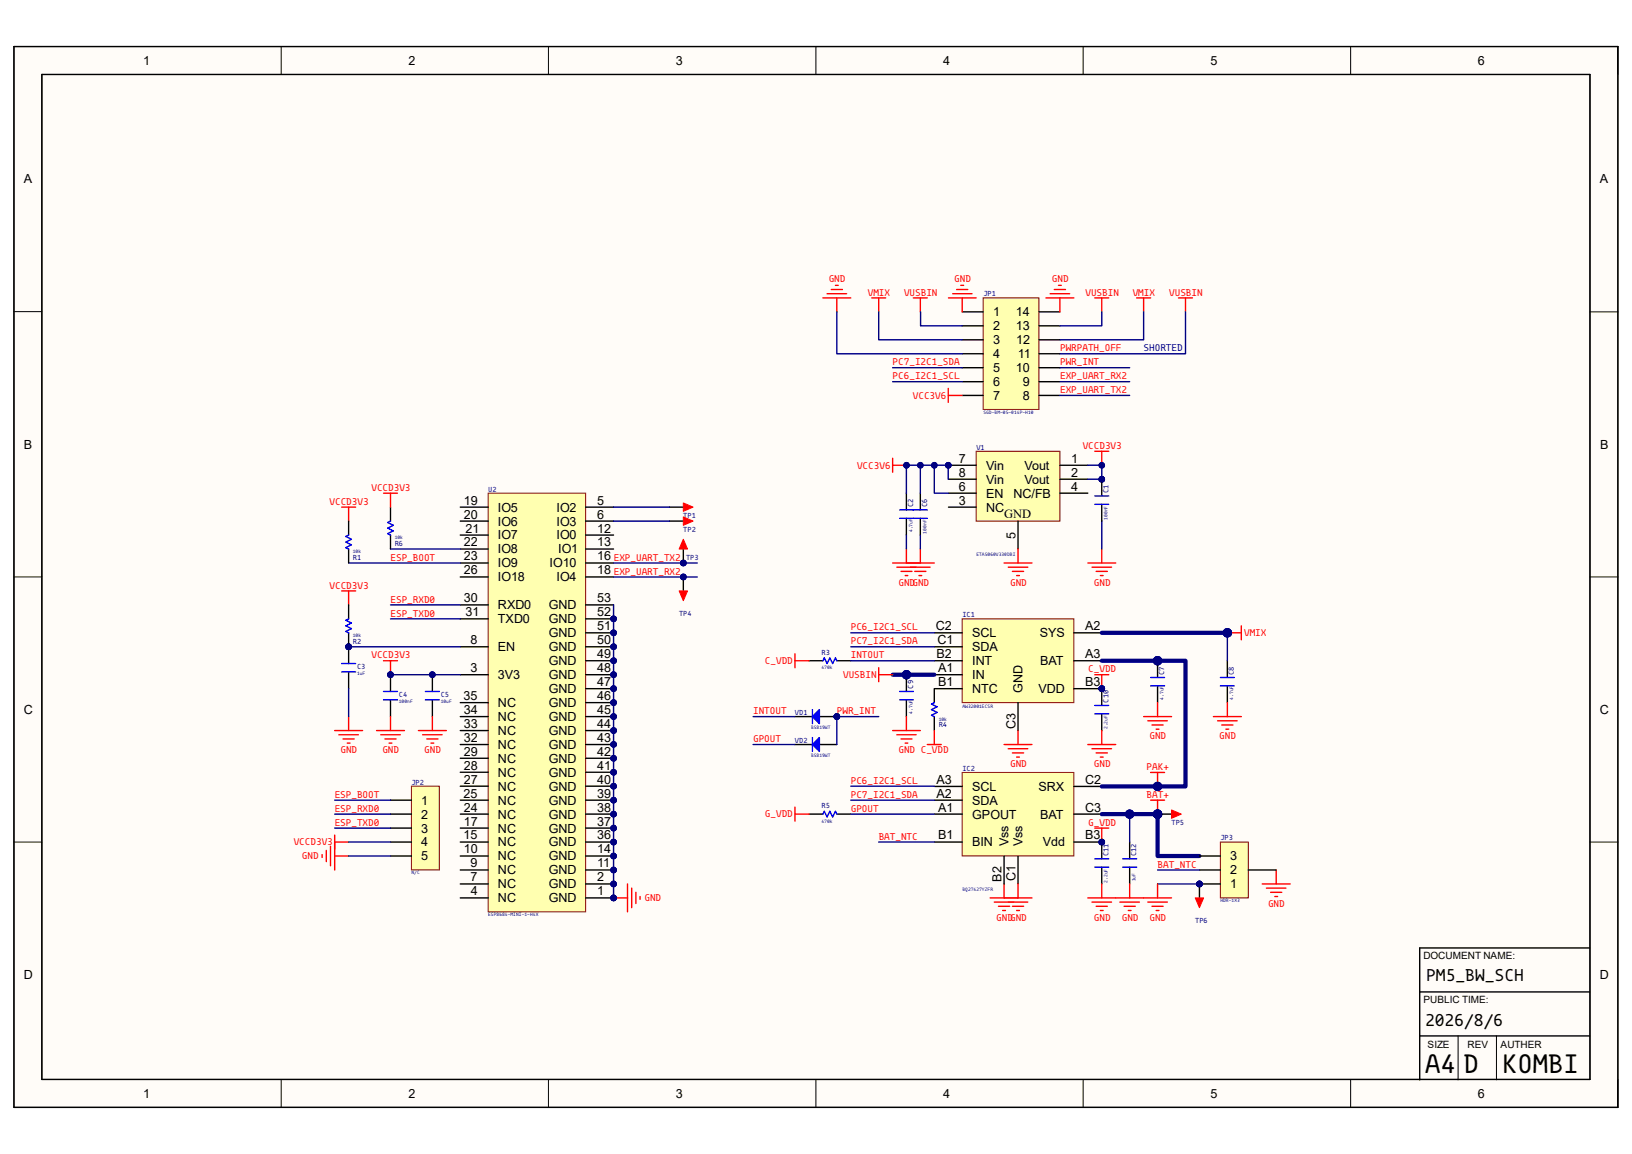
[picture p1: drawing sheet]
<svg xmlns="http://www.w3.org/2000/svg" width="297mm" height="210mm" viewBox="0 0 297 210" stroke-linecap="round" stroke-linejoin="round" font-family="sans-serif">
<defs><g id="words">
<g font-size="5">
<text x="259.4" y="195.2">A4</text>
<text x="266.4" y="195.2">D</text>
<text x="273.4" y="195.2">KOMBI</text>
</g>
<g font-size="3.2">
<text x="259.6" y="178.4">PM5_BW_SCH</text>
<text x="259.4" y="186.6">2026/8/6</text>
</g>
<g font-size="2.3">
<text x="26" y="11.8">1</text>
<text x="74.4" y="11.8">2</text>
<text x="123" y="11.8">3</text>
<text x="171.7" y="11.8">4</text>
<text x="220.3" y="11.8">5</text>
<text x="269" y="11.8">6</text>
<text x="4.3" y="33.4">A</text>
<text x="291.2" y="33.4">A</text>
<text x="180.8" y="57.5">1</text>
<text x="184.9" y="57.5">14</text>
<text x="180.8" y="60">2</text>
<text x="180.8" y="62.6">3</text>
<text x="180.8" y="65.1">4</text>
<text x="184.9" y="60">13</text>
<text x="185" y="62.6">12</text>
<text x="185.2" y="65.1">11</text>
<text x="180.8" y="67.6">5</text>
<text x="180.8" y="70.2">6</text>
<text x="184.9" y="67.6">10</text>
<text x="186.2" y="70.2">9</text>
<text x="180.8" y="72.7">7</text>
<text x="186.2" y="72.7">8</text>
<text x="4.4" y="81.6">B</text>
<text x="291.3" y="81.6">B</text>
<text x="174.5" y="84.2">7</text>
<text x="174.5" y="89.2">6</text>
<text x="174.5" y="86.7">8</text>
<text x="179.5" y="85.4">Vin</text>
<text x="179.5" y="88">Vin</text>
<text x="186.5" y="85.4">Vout</text>
<text x="186.5" y="88">Vout</text>
<text x="194.9" y="89.2">4</text>
<text x="194.9" y="84.2">1</text>
<text x="194.9" y="86.7">2</text>
<text x="84.4" y="91.8">19</text>
<text x="84.4" y="94.3">20</text>
<text x="90.6" y="93">IO5</text>
<text x="90.6" y="95.6">IO6</text>
<text x="101.3" y="93">IO2</text>
<text x="101.3" y="95.6">IO3</text>
<text x="108.7" y="91.8">5</text>
<text x="108.7" y="94.3">6</text>
<text x="174.5" y="91.8">3</text>
<text x="179.5" y="93">NC</text>
<text x="179.5" y="90.5">EN</text>
<text x="182.8" y="94.3">GND</text>
<text x="184.4" y="90.5">NC/FB</text>
<text x="84.4" y="99.4">22</text>
<text x="84.4" y="101.9">23</text>
<text x="84.7" y="96.9">21</text>
<text x="90.6" y="98.1">IO7</text>
<text x="90.6" y="100.7">IO8</text>
<text x="101.3" y="98.1">IO0</text>
<text x="101.6" y="100.7">IO1</text>
<text x="108.7" y="99.4">13</text>
<text x="108.7" y="96.9">12</text>
<text x="108.7" y="101.9">16</text>
<text x="184.8" y="98" transform="rotate(-90 184.8 98)">5</text>
<text x="84.4" y="104.5">26</text>
<text x="90.6" y="103.2">IO9</text>
<text x="90.6" y="105.7">IO18</text>
<text x="100" y="103.2">IO10</text>
<text x="101.3" y="105.7">IO4</text>
<text x="108.7" y="104.5">18</text>
<text x="84.4" y="109.5">30</text>
<text x="84.7" y="112.1">31</text>
<text x="90.6" y="110.8">RXD0</text>
<text x="90.6" y="113.3">TXD0</text>
<text x="99.9" y="113.3">GND</text>
<text x="99.9" y="110.8">GND</text>
<text x="108.7" y="112.1">52</text>
<text x="108.7" y="109.5">53</text>
<text x="85.6" y="117.1">8</text>
<text x="90.6" y="118.4">EN</text>
<text x="99.9" y="118.4">GND</text>
<text x="99.9" y="115.9">GND</text>
<text x="108.7" y="119.7">49</text>
<text x="108.7" y="117.1">50</text>
<text x="108.7" y="114.6">51</text>
<text x="170.3" y="114.6">C2</text>
<text x="170.5" y="119.7">B2</text>
<text x="170.6" y="117.1">C1</text>
<text x="177" y="115.9">SCL</text>
<text x="177" y="118.4">SDA</text>
<text x="189.3" y="115.9">SYS</text>
<text x="197.5" y="119.7">A3</text>
<text x="197.5" y="114.6">A2</text>
<text x="85.6" y="122.2">3</text>
<text x="90.6" y="123.5">3V3</text>
<text x="99.9" y="123.5">GND</text>
<text x="99.9" y="120.9">GND</text>
<text x="108.7" y="124.8">47</text>
<text x="108.7" y="122.2">48</text>
<text x="170.8" y="122.2">A1</text>
<text x="170.8" y="124.8">B1</text>
<text x="177" y="123.5">IN</text>
<text x="177" y="120.9">INT</text>
<text x="189.3" y="120.9">BAT</text>
<text x="197.5" y="124.8">B3</text>
<text x="4.3" y="129.8">C</text>
<text x="84.4" y="127.3">35</text>
<text x="84.4" y="129.8">34</text>
<text x="90.6" y="131.1">NC</text>
<text x="90.6" y="128.6">NC</text>
<text x="99.9" y="131.1">GND</text>
<text x="99.9" y="128.6">GND</text>
<text x="99.9" y="126">GND</text>
<text x="108.7" y="129.8">45</text>
<text x="108.7" y="127.3">46</text>
<text x="177" y="126">NTC</text>
<text x="186.1" y="126" transform="rotate(-90 186.1 126)">GND</text>
<text x="189" y="126">VDD</text>
<text x="291.2" y="129.8">C</text>
<text x="84.4" y="137.5">29</text>
<text x="84.4" y="134.9">32</text>
<text x="84.4" y="132.4">33</text>
<text x="90.6" y="136.2">NC</text>
<text x="90.6" y="133.6">NC</text>
<text x="99.9" y="136.2">GND</text>
<text x="99.9" y="133.6">GND</text>
<text x="108.7" y="137.5">42</text>
<text x="108.7" y="134.9">43</text>
<text x="108.7" y="132.4">44</text>
<text x="184.8" y="132.6" transform="rotate(-90 184.8 132.6)">C3</text>
<text x="84.4" y="142.5">27</text>
<text x="84.4" y="140">28</text>
<text x="90.6" y="143.8">NC</text>
<text x="90.6" y="141.3">NC</text>
<text x="90.6" y="138.7">NC</text>
<text x="99.9" y="143.8">GND</text>
<text x="99.9" y="141.3">GND</text>
<text x="99.9" y="138.7">GND</text>
<text x="108.7" y="142.5">40</text>
<text x="108.7" y="140">41</text>
<text x="170.5" y="142.5">A3</text>
<text x="177" y="143.8">SCL</text>
<text x="189" y="143.8">SRX</text>
<text x="197.5" y="142.5">C2</text>
<text x="76.7" y="146.3">1</text>
<text x="76.7" y="148.9">2</text>
<text x="84.4" y="145.1">25</text>
<text x="84.4" y="147.6">24</text>
<text x="90.6" y="148.9">NC</text>
<text x="90.6" y="146.3">NC</text>
<text x="99.9" y="148.9">GND</text>
<text x="99.9" y="146.3">GND</text>
<text x="108.7" y="147.6">38</text>
<text x="108.7" y="145.1">39</text>
<text x="170.5" y="145.1">A2</text>
<text x="170.8" y="147.6">A1</text>
<text x="177" y="146.3">SDA</text>
<text x="177" y="148.9">GPOUT</text>
<text x="189.3" y="148.9">BAT</text>
<text x="197.5" y="147.6">C3</text>
<text x="76.7" y="151.4">3</text>
<text x="76.7" y="154">4</text>
<text x="84.4" y="152.7">15</text>
<text x="84.4" y="155.2">10</text>
<text x="84.4" y="150.2">17</text>
<text x="90.6" y="154">NC</text>
<text x="90.6" y="151.4">NC</text>
<text x="99.9" y="154">GND</text>
<text x="99.9" y="151.4">GND</text>
<text x="108.7" y="155.2">14</text>
<text x="108.7" y="152.7">36</text>
<text x="108.7" y="150.2">37</text>
<text x="170.8" y="152.7">B1</text>
<text x="177" y="154">BIN</text>
<text x="183.6" y="154" transform="rotate(-90 183.6 154)">Vss</text>
<text x="186.1" y="154" transform="rotate(-90 186.1 154)">Vss</text>
<text x="189.8" y="154">Vdd</text>
<text x="197.5" y="152.7">B3</text>
<text x="76.7" y="156.5">5</text>
<text x="85.6" y="160.3">7</text>
<text x="85.6" y="157.8">9</text>
<text x="90.6" y="161.6">NC</text>
<text x="90.6" y="159">NC</text>
<text x="90.6" y="156.5">NC</text>
<text x="99.9" y="161.6">GND</text>
<text x="99.9" y="159">GND</text>
<text x="99.9" y="156.5">GND</text>
<text x="108.7" y="160.3">2</text>
<text x="108.7" y="157.8">11</text>
<text x="182.3" y="160.4" transform="rotate(-90 182.3 160.4)">B2</text>
<text x="184.8" y="160.2" transform="rotate(-90 184.8 160.2)">C1</text>
<text x="223.9" y="161.6">1</text>
<text x="223.9" y="159">2</text>
<text x="223.9" y="156.5">3</text>
<text x="85.7" y="162.9">4</text>
<text x="90.6" y="164.1">NC</text>
<text x="99.9" y="164.1">GND</text>
<text x="108.7" y="162.9">1</text>
<text x="4.3" y="178.1">D</text>
<text x="291.2" y="178.1">D</text>
<text x="26" y="199.6">1</text>
<text x="74.4" y="199.6">2</text>
<text x="123" y="199.6">3</text>
<text x="171.7" y="199.6">4</text>
<text x="220.3" y="199.6">5</text>
<text x="269" y="199.6">6</text>
</g>
<g font-size="1.8" fill="#f00">
<text x="150.8" y="51.2">GND</text>
<text x="157.9" y="53.8">VMIX</text>
<text x="164.5" y="53.8">VUSBIN</text>
<text x="173.7" y="51.2">GND</text>
<text x="191.5" y="51.2">GND</text>
<text x="197.6" y="53.8">VUSBIN</text>
<text x="206.2" y="53.8">VMIX</text>
<text x="212.8" y="53.8">VUSBIN</text>
<text x="193" y="63.9">PWRPATH_OFF</text>
<text x="162.5" y="69">PC6_I2C1_SCL</text>
<text x="162.5" y="66.4">PC7_I2C1_SDA</text>
<text x="193" y="71.5">EXP_UART_TX2</text>
<text x="193" y="69">EXP_UART_RX2</text>
<text x="193" y="66.4">PWR_INT</text>
<text x="166.2" y="72.5">VCC3V6</text>
<text x="197.1" y="81.7">VCCD3V3</text>
<text x="67.6" y="89.3">VCCD3V3</text>
<text x="156" y="85.2">VCC3V6</text>
<text x="60" y="91.8">VCCD3V3</text>
<text x="71.1" y="102">ESP_BOOT</text>
<text x="111.7" y="102">EXP_UART_TX2</text>
<text x="60" y="107.1">VCCD3V3</text>
<text x="111.7" y="104.5">EXP_UART_RX2</text>
<text x="163.5" y="106.6">GNDGND</text>
<text x="183.9" y="106.6">GND</text>
<text x="199.1" y="106.6">GND</text>
<text x="71.1" y="109.6">ESP_RXD0</text>
<text x="71.1" y="112.1">ESP_TXD0</text>
<text x="67.6" y="119.8">VCCD3V3</text>
<text x="154.9" y="114.7">PC6_I2C1_SCL</text>
<text x="154.9" y="117.2">PC7_I2C1_SDA</text>
<text x="154.9" y="119.8">INTOUT</text>
<text x="226.4" y="115.7">VMIX</text>
<text x="139.2" y="120.8">C_VDD</text>
<text x="153.5" y="123.3">VUSBIN</text>
<text x="198.1" y="122.3">C_VDD</text>
<text x="137.1" y="129.9">INTOUT</text>
<text x="152.3" y="129.9">PWR_INT</text>
<text x="62" y="137">GND</text>
<text x="69.6" y="137">GND</text>
<text x="77.2" y="137">GND</text>
<text x="137.1" y="135">GPOUT</text>
<text x="163.5" y="137">GND C_VDD</text>
<text x="209.2" y="134.5">GND</text>
<text x="221.9" y="134.5">GND</text>
<text x="154.9" y="142.6">PC6_I2C1_SCL</text>
<text x="183.9" y="139.5">GND</text>
<text x="199.1" y="139.5">GND</text>
<text x="208.7" y="140">PAK+</text>
<text x="60.9" y="147.7">ESP_RXD0</text>
<text x="60.9" y="145.1">ESP_BOOT</text>
<text x="139.2" y="148.7">G_VDD</text>
<text x="154.9" y="145.1">PC7_I2C1_SDA</text>
<text x="154.9" y="147.7">GPOUT</text>
<text x="208.7" y="145.1">BAT+</text>
<text x="53.5" y="153.8">VCCD3V3</text>
<text x="60.9" y="150.2">ESP_TXD0</text>
<text x="159.9" y="152.7">BAT_NTC</text>
<text x="198.1" y="150.2">G_VDD</text>
<text x="54.9" y="156.3">GND</text>
<text x="210.7" y="157.8">BAT_NTC</text>
<text x="117.3" y="163.9">GND</text>
<text x="181.3" y="167.5">GNDGND</text>
<text x="199.1" y="167.5">GND</text>
<text x="204.2" y="167.5">GND</text>
<text x="209.2" y="167.5">GND</text>
<text x="230.8" y="164.9">GND</text>
</g>
<text font-size="1.8" fill="#000080" x="208.1" y="63.9">SHORTED</text>
<g font-size="1.8">
<text x="259.1" y="174.5">DOCUMENT NAME:</text>
<text x="259.1" y="182.5">PUBLIC TIME:</text>
<text x="259.8" y="190.6">SIZE</text>
<text x="267.1" y="190.5">REV</text>
<text x="273.1" y="190.5">AUTHER</text>
</g>
<g font-size="1.4" fill="#000080">
<text x="179" y="53.8">JP1</text>
<text x="177.7" y="81.8">V1</text>
<text x="88.9" y="89.4">U2</text>
<text x="201.8" y="89.7" transform="rotate(-90 201.8 89.7)">C1</text>
<text x="124.4" y="94.2">TP1</text>
<text x="166.2" y="92.2" transform="rotate(-90 166.2 92.2)">C2</text>
<text x="168.7" y="92.2" transform="rotate(-90 168.7 92.2)">C6</text>
<text x="64.2" y="101.9">R1</text>
<text x="71.8" y="99.3">R6</text>
<text x="124.4" y="96.8">TP2</text>
<text x="124.9" y="101.9">TP3</text>
<text x="123.6" y="112">TP4</text>
<text x="175.2" y="112.2">IC1</text>
<text x="64.2" y="117.1">R2</text>
<text x="149.5" y="119.1">R3</text>
<text x="65" y="121.6">C3</text>
<text x="166.2" y="125.3" transform="rotate(-90 166.2 125.3)">C9</text>
<text x="211.9" y="122.7" transform="rotate(-90 211.9 122.7)">C7</text>
<text x="224.6" y="122.7" transform="rotate(-90 224.6 122.7)">C8</text>
<text x="72.6" y="126.7">C4</text>
<text x="80.2" y="126.7">C5</text>
<text x="144.7" y="130">VD1</text>
<text x="201.8" y="127.8" transform="rotate(-90 201.8 127.8)">C10</text>
<text x="144.7" y="135.1">VD2</text>
<text x="170.9" y="132.3">R4</text>
<text x="74.9" y="142.7">JP2</text>
<text x="175.2" y="140.2">IC2</text>
<text x="149.5" y="147">R5</text>
<text x="201.8" y="155.7" transform="rotate(-90 201.8 155.7)">C11</text>
<text x="206.8" y="155.7" transform="rotate(-90 206.8 155.7)">C12</text>
<text x="213.2" y="150.1">TP5</text>
<text x="222.1" y="152.9">JP3</text>
<text x="217.5" y="167.9">TP6</text>
</g>
<g font-size=".9" fill="#000080">
<text x="179" y="75.3">SGD-BM-05-014P-H10</text>
<text x="201.6" y="94.5" transform="rotate(-90 201.6 94.5)">100nF</text>
<text x="64.2" y="100.7">10k</text>
<text x="71.8" y="98.1">10k</text>
<text x="166.1" y="96.8" transform="rotate(-90 166.1 96.8)">4.7uF</text>
<text x="168.6" y="97.1" transform="rotate(-90 168.6 97.1)">100nF</text>
<text x="177.7" y="101.2">ETA5060V330DBI</text>
<text x="64.2" y="115.9">10k</text>
<text x="65" y="122.8">1uF</text>
<text x="149.5" y="121.8">470k</text>
<text x="72.6" y="127.8">100nF</text>
<text x="80.2" y="127.8">10uF</text>
<text x="166.1" y="129.8" transform="rotate(-90 166.1 129.8)">4.7uF</text>
<text x="170.9" y="131.1">10k</text>
<text x="175.2" y="128.9">AW32001ECSR</text>
<text x="211.7" y="127.3" transform="rotate(-90 211.7 127.3)">4.7uF</text>
<text x="224.4" y="127.3" transform="rotate(-90 224.4 127.3)">4.7uF</text>
<text x="147.6" y="132.7">B5819WT</text>
<text x="147.6" y="137.8">B5819WT</text>
<text x="201.6" y="132.6" transform="rotate(-90 201.6 132.6)">2.2uF</text>
<text x="149.5" y="149.6">470k</text>
<text x="74.9" y="159">N/C</text>
<text x="201.6" y="160.6" transform="rotate(-90 201.6 160.6)">2.2uF</text>
<text x="206.7" y="160.3" transform="rotate(-90 206.7 160.3)">1uF</text>
<text x="88.9" y="166.7">ESP8684-MINI-1-H4X</text>
<text x="175.2" y="162.1">BQ27427YZFR</text>
<text x="222.1" y="164.1">HDR-1X3</text>
</g>
</g></defs>
<path d="M2.5 8.5h292v192.9h-292z" fill-rule="evenodd" fill="#fffcf8"/>
<path d="M2.5 8.5h292v192.9h-292z" fill="none" stroke="#000" stroke-width=".18"/>
<path d="M7.6 13.5h281.8v182.8h-281.8z" fill-rule="evenodd" fill="#fffcf8"/>
<g fill="none" stroke="#000" stroke-width=".18">
<path d="M2.5 8.5h5.1M7.6 13.5h281.8v182.8h-281.8zM51.2 8.5v5M99.8 8.5v5M148.5 8.5v5M197.1 8.5v5M245.8 8.5v5M289.4 8.5h5.1v5M2.5 56.7h5.1M289.4 56.7h5.1M2.5 104.9h5.1M289.4 104.9h5.1"/>
<path d="M2.5 153.2h5.1M289.4 153.2h5.1M51.2 196.3v5.1M99.8 196.3v5.1M148.5 196.3v5.1M197.1 196.3v5.1M245.8 196.3v5.1M265.4 188.4v8M272.4 188.4v8M294.5 196.3v5.1"/>
</g>
<path d="M2.5 8.5h292v192.9h-292zM7.6 13.5h281.8v182.8h-281.8zM289.3 172.4h-30.9v24M258.4 188.4h30.9M258.4 180.4h30.9" fill="none" stroke="#000" stroke-width=".25"/>
<circle cx="111.7" cy="163.3" r=".51" fill="#000080"/>
<circle cx="111.7" cy="163.3" r=".51" fill="none" stroke="#000080" stroke-width=".18"/>
<circle cx="111.7" cy="160.8" r=".51" fill="#000080"/>
<circle cx="111.7" cy="160.8" r=".51" fill="none" stroke="#000080" stroke-width=".18"/>
<circle cx="111.7" cy="158.2" r=".51" fill="#000080"/>
<circle cx="111.7" cy="158.2" r=".51" fill="none" stroke="#000080" stroke-width=".18"/>
<circle cx="111.7" cy="155.7" r=".51" fill="#000080"/>
<circle cx="111.7" cy="155.7" r=".51" fill="none" stroke="#000080" stroke-width=".18"/>
<circle cx="111.7" cy="153.2" r=".51" fill="#000080"/>
<circle cx="111.7" cy="153.2" r=".51" fill="none" stroke="#000080" stroke-width=".18"/>
<circle cx="111.7" cy="150.6" r=".51" fill="#000080"/>
<circle cx="111.7" cy="150.6" r=".51" fill="none" stroke="#000080" stroke-width=".18"/>
<circle cx="111.7" cy="148.1" r=".51" fill="#000080"/>
<circle cx="111.7" cy="148.1" r=".51" fill="none" stroke="#000080" stroke-width=".18"/>
<circle cx="111.7" cy="145.5" r=".51" fill="#000080"/>
<circle cx="111.7" cy="145.5" r=".51" fill="none" stroke="#000080" stroke-width=".18"/>
<circle cx="111.7" cy="143" r=".51" fill="#000080"/>
<circle cx="111.7" cy="143" r=".51" fill="none" stroke="#000080" stroke-width=".18"/>
<circle cx="111.7" cy="140.5" r=".51" fill="#000080"/>
<circle cx="111.7" cy="140.5" r=".51" fill="none" stroke="#000080" stroke-width=".18"/>
<circle cx="111.7" cy="137.9" r=".51" fill="#000080"/>
<circle cx="111.7" cy="137.9" r=".51" fill="none" stroke="#000080" stroke-width=".18"/>
<circle cx="111.7" cy="135.4" r=".5" fill="#000080"/>
<circle cx="111.7" cy="135.4" r=".5" fill="none" stroke="#000080" stroke-width=".18"/>
<circle cx="111.7" cy="132.9" r=".51" fill="#000080"/>
<circle cx="111.7" cy="132.9" r=".51" fill="none" stroke="#000080" stroke-width=".18"/>
<circle cx="111.7" cy="130.3" r=".51" fill="#000080"/>
<circle cx="111.7" cy="130.3" r=".51" fill="none" stroke="#000080" stroke-width=".18"/>
<circle cx="111.7" cy="127.8" r=".51" fill="#000080"/>
<circle cx="111.7" cy="127.8" r=".51" fill="none" stroke="#000080" stroke-width=".18"/>
<circle cx="111.7" cy="125.3" r=".51" fill="#000080"/>
<circle cx="111.7" cy="125.3" r=".51" fill="none" stroke="#000080" stroke-width=".18"/>
<circle cx="111.7" cy="122.7" r=".51" fill="#000080"/>
<circle cx="111.7" cy="122.7" r=".51" fill="none" stroke="#000080" stroke-width=".18"/>
<circle cx="111.7" cy="120.2" r=".51" fill="#000080"/>
<circle cx="111.7" cy="120.2" r=".51" fill="none" stroke="#000080" stroke-width=".18"/>
<circle cx="111.7" cy="117.6" r=".51" fill="#000080"/>
<circle cx="111.7" cy="117.6" r=".51" fill="none" stroke="#000080" stroke-width=".18"/>
<circle cx="111.7" cy="115.1" r=".51" fill="#000080"/>
<circle cx="111.7" cy="115.1" r=".51" fill="none" stroke="#000080" stroke-width=".18"/>
<circle cx="111.7" cy="112.6" r=".51" fill="#000080"/>
<circle cx="111.7" cy="112.6" r=".51" fill="none" stroke="#000080" stroke-width=".18"/>
<path d="M88.9 89.7h17.7v76.2h-17.7z" fill-rule="evenodd" fill="#ffffb0"/>
<path d="M88.9 89.7h17.7v76.2h-17.7z" fill="none" stroke="#800000" stroke-width=".18"/>
<path d="M106.6 163.3h5.1" fill="none" stroke="#000" stroke-width=".25"/>
<circle cx="111.7" cy="163.3" r=".51" fill="#000080"/>
<circle cx="111.7" cy="163.3" r=".51" fill="none" stroke="#000080" stroke-width=".18"/>
<path d="M106.6 160.8h5.1" fill="none" stroke="#000" stroke-width=".25"/>
<circle cx="111.7" cy="160.8" r=".51" fill="#000080"/>
<circle cx="111.7" cy="160.8" r=".51" fill="none" stroke="#000080" stroke-width=".18"/>
<path d="M106.6 92.2h5.1M106.6 94.8h5.1M83.8 117.6h5.1M83.8 122.7h5.1M83.8 158.2h5.1M83.8 155.7h5.1M106.6 158.2h5.1M83.8 163.3h5.1M83.8 160.8h5.1" fill="none" stroke="#000" stroke-width=".25"/>
<circle cx="111.7" cy="158.2" r=".51" fill="#000080"/>
<circle cx="111.7" cy="158.2" r=".51" fill="none" stroke="#000080" stroke-width=".18"/>
<path d="M106.6 97.3h5.1M106.6 99.9h5.1M106.6 155.7h5.1" fill="none" stroke="#000" stroke-width=".25"/>
<circle cx="111.7" cy="155.7" r=".51" fill="#000080"/>
<circle cx="111.7" cy="155.7" r=".51" fill="none" stroke="#000080" stroke-width=".18"/>
<g fill="none" stroke="#000" stroke-width=".25">
<path d="M83.8 92.2h5.1M83.8 94.8h5.1M83.8 97.3h5.1M83.8 99.9h5.1M83.8 102.4h5.1M83.8 104.9h5.1M83.8 110h5.1M83.8 112.6h5.1M106.6 102.4h5.1M106.6 104.9h5.1M83.8 137.9h5.1M83.8 135.4h5.1"/>
<path d="M83.8 132.9h5.1M83.8 130.3h5.1M83.8 127.8h5.1M83.8 153.2h5.1M83.8 150.6h5.1M83.8 148.1h5.1M83.8 145.5h5.1M83.8 143h5.1M83.8 140.5h5.1M106.6 153.2h5.1"/>
</g>
<circle cx="111.7" cy="153.2" r=".51" fill="#000080"/>
<circle cx="111.7" cy="153.2" r=".51" fill="none" stroke="#000080" stroke-width=".18"/>
<path d="M106.6 150.6h5.1" fill="none" stroke="#000" stroke-width=".25"/>
<circle cx="111.7" cy="150.6" r=".51" fill="#000080"/>
<circle cx="111.7" cy="150.6" r=".51" fill="none" stroke="#000080" stroke-width=".18"/>
<path d="M106.6 148.1h5.1" fill="none" stroke="#000" stroke-width=".25"/>
<circle cx="111.7" cy="148.1" r=".51" fill="#000080"/>
<circle cx="111.7" cy="148.1" r=".51" fill="none" stroke="#000080" stroke-width=".18"/>
<path d="M106.6 145.5h5.1" fill="none" stroke="#000" stroke-width=".25"/>
<circle cx="111.7" cy="145.5" r=".51" fill="#000080"/>
<circle cx="111.7" cy="145.5" r=".51" fill="none" stroke="#000080" stroke-width=".18"/>
<path d="M106.6 143h5.1" fill="none" stroke="#000" stroke-width=".25"/>
<circle cx="111.7" cy="143" r=".51" fill="#000080"/>
<circle cx="111.7" cy="143" r=".51" fill="none" stroke="#000080" stroke-width=".18"/>
<path d="M106.6 140.5h5.1" fill="none" stroke="#000" stroke-width=".25"/>
<circle cx="111.7" cy="140.5" r=".51" fill="#000080"/>
<circle cx="111.7" cy="140.5" r=".51" fill="none" stroke="#000080" stroke-width=".18"/>
<path d="M106.6 137.9h5.1" fill="none" stroke="#000" stroke-width=".25"/>
<circle cx="111.7" cy="137.9" r=".51" fill="#000080"/>
<circle cx="111.7" cy="137.9" r=".51" fill="none" stroke="#000080" stroke-width=".18"/>
<path d="M106.6 135.4h5.1" fill="none" stroke="#000" stroke-width=".25"/>
<circle cx="111.7" cy="135.4" r=".5" fill="#000080"/>
<circle cx="111.7" cy="135.4" r=".5" fill="none" stroke="#000080" stroke-width=".18"/>
<path d="M106.6 132.9h5.1" fill="none" stroke="#000" stroke-width=".25"/>
<circle cx="111.7" cy="132.9" r=".51" fill="#000080"/>
<circle cx="111.7" cy="132.9" r=".51" fill="none" stroke="#000080" stroke-width=".18"/>
<path d="M106.6 130.3h5.1" fill="none" stroke="#000" stroke-width=".25"/>
<circle cx="111.7" cy="130.3" r=".51" fill="#000080"/>
<circle cx="111.7" cy="130.3" r=".51" fill="none" stroke="#000080" stroke-width=".18"/>
<path d="M106.6 127.8h5.1" fill="none" stroke="#000" stroke-width=".25"/>
<circle cx="111.7" cy="127.8" r=".51" fill="#000080"/>
<circle cx="111.7" cy="127.8" r=".51" fill="none" stroke="#000080" stroke-width=".18"/>
<path d="M106.6 125.3h5.1" fill="none" stroke="#000" stroke-width=".25"/>
<circle cx="111.7" cy="125.3" r=".51" fill="#000080"/>
<circle cx="111.7" cy="125.3" r=".51" fill="none" stroke="#000080" stroke-width=".18"/>
<path d="M106.6 122.7h5.1" fill="none" stroke="#000" stroke-width=".25"/>
<circle cx="111.7" cy="122.7" r=".51" fill="#000080"/>
<circle cx="111.7" cy="122.7" r=".51" fill="none" stroke="#000080" stroke-width=".18"/>
<path d="M106.6 120.2h5.1" fill="none" stroke="#000" stroke-width=".25"/>
<circle cx="111.7" cy="120.2" r=".51" fill="#000080"/>
<circle cx="111.7" cy="120.2" r=".51" fill="none" stroke="#000080" stroke-width=".18"/>
<path d="M106.6 117.6h5.1" fill="none" stroke="#000" stroke-width=".25"/>
<circle cx="111.7" cy="117.6" r=".51" fill="#000080"/>
<circle cx="111.7" cy="117.6" r=".51" fill="none" stroke="#000080" stroke-width=".18"/>
<path d="M106.6 115.1h5.1" fill="none" stroke="#000" stroke-width=".25"/>
<circle cx="111.7" cy="115.1" r=".51" fill="#000080"/>
<circle cx="111.7" cy="115.1" r=".51" fill="none" stroke="#000080" stroke-width=".18"/>
<path d="M106.6 112.6h5.1" fill="none" stroke="#000" stroke-width=".25"/>
<circle cx="111.7" cy="112.6" r=".51" fill="#000080"/>
<circle cx="111.7" cy="112.6" r=".51" fill="none" stroke="#000080" stroke-width=".18"/>
<path d="M106.6 110h5.1" fill="none" stroke="#000" stroke-width=".25"/>
<path d="M69.8 120.2h2.5M71.1 120.2v2.5" fill="none" stroke="#f00" stroke-width=".25"/>
<circle cx="71.1" cy="122.7" r=".5" fill="#000080"/>
<circle cx="71.1" cy="122.7" r=".5" fill="none" stroke="#000080" stroke-width=".18"/>
<circle cx="63.4" cy="117.6" r=".5" fill="#000080"/>
<circle cx="63.4" cy="117.6" r=".5" fill="none" stroke="#000080" stroke-width=".18"/>
<path d="M63.5 117.6v3.1" fill="none" stroke="#000" stroke-width=".25"/>
<circle cx="63.4" cy="117.6" r=".5" fill="#000080"/>
<circle cx="63.4" cy="117.6" r=".5" fill="none" stroke="#000080" stroke-width=".18"/>
<path d="M63.5 122.2v3.1" fill="none" stroke="#000" stroke-width=".25"/>
<path d="M62.2 122.2h2.5M62.2 120.7h2.5" fill="none" stroke="#00f" stroke-width=".25"/>
<path d="M62.2 107.5h2.5M63.5 107.5v2.5M60.9 132.9h5.1M61.7 133.6h3.5M62.4 134.4h2.1M63.2 135.2h.5M63.5 130.3v2.6" fill="none" stroke="#f00" stroke-width=".25"/>
<circle cx="71.1" cy="122.7" r=".5" fill="#000080"/>
<circle cx="71.1" cy="122.7" r=".5" fill="none" stroke="#000080" stroke-width=".18"/>
<path d="M71.1 122.7v3.1M71.1 127.3v3" fill="none" stroke="#000" stroke-width=".25"/>
<circle cx="71.1" cy="122.7" r=".5" fill="#000080"/>
<circle cx="71.1" cy="122.7" r=".5" fill="none" stroke="#000080" stroke-width=".18"/>
<path d="M69.8 125.8h2.5M69.8 127.3h2.5" fill="none" stroke="#00f" stroke-width=".25"/>
<circle cx="78.7" cy="122.7" r=".5" fill="#000080"/>
<circle cx="78.7" cy="122.7" r=".5" fill="none" stroke="#000080" stroke-width=".18"/>
<path d="M78.7 122.7v3.1" fill="none" stroke="#000" stroke-width=".25"/>
<circle cx="78.7" cy="122.7" r=".5" fill="#000080"/>
<circle cx="78.7" cy="122.7" r=".5" fill="none" stroke="#000080" stroke-width=".18"/>
<path d="M78.7 127.3v3" fill="none" stroke="#000" stroke-width=".25"/>
<path d="M77.4 127.3h2.6M77.4 125.8h2.6" fill="none" stroke="#00f" stroke-width=".25"/>
<g fill="none" stroke="#f00" stroke-width=".25">
<path d="M68.5 132.9h5.1M69.3 133.6h3.6M70.1 134.4h2M70.8 135.2h.5M71.1 130.3v2.6M76.2 132.9h5M76.9 133.6h3.6M77.7 134.4h2M78.4 135.2h.5M78.7 130.3v2.6M58.6 155.4v.6M59.4 154.7v2"/>
<path d="M60.2 153.9v3.6M60.9 151.9v6.3M60.9 153.2h2.6M60.9 155.7h2.6"/>
</g>
<path d="M74.9 143h5.1v15.2h-5.1z" fill-rule="evenodd" fill="#ffffb0"/>
<path d="M74.9 143h5.1v15.2h-5.1z" fill="none" stroke="#800000" stroke-width=".18"/>
<path d="M71.1 145.5h3.8M71.1 148.1h3.8M71.1 150.6h3.8M71.1 153.2h3.8M71.1 155.7h3.8" fill="none" stroke="#000" stroke-width=".25"/>
<path d="M111.7 163.3h2.5M114.2 160.8v5.1M115 161.5v3.6M115.7 162.3v2M116.5 163.1v.5" fill="none" stroke="#f00" stroke-width=".25"/>
<circle cx="111.7" cy="163.3" r=".51" fill="#000080"/>
<circle cx="111.7" cy="163.3" r=".51" fill="none" stroke="#000080" stroke-width=".18"/>
<path d="M62.2 92.2h2.5M63.5 92.2v2.6M209.4 145.5h2.6M210.7 145.5v2.6M180.2 163.3h5.1M181 164.1h3.5M181.7 164.8h2.1M182.5 165.6h.5M182.7 160.8v2.5" fill="none" stroke="#f00" stroke-width=".25"/>
<circle cx="210.7" cy="148.1" r=".76" fill="#000080"/>
<circle cx="210.7" cy="148.1" r=".76" fill="none" stroke="#000080" stroke-width=".18"/>
<circle cx="200.5" cy="125.3" r=".51" fill="#000080"/>
<circle cx="200.5" cy="125.3" r=".51" fill="none" stroke="#000080" stroke-width=".18"/>
<path d="M175.1 112.6h20.3v15.2h-20.3z" fill-rule="evenodd" fill="#ffffb0"/>
<path d="M175.1 112.6h20.3v15.2h-20.3z" fill="none" stroke="#800000" stroke-width=".18"/>
<path d="M185.3 127.8v5.1M195.4 120.2h5.1M195.4 125.3h5.1" fill="none" stroke="#000" stroke-width=".25"/>
<circle cx="200.5" cy="125.3" r=".51" fill="#000080"/>
<circle cx="200.5" cy="125.3" r=".51" fill="none" stroke="#000080" stroke-width=".18"/>
<path d="M170.1 115.1h5M170.1 117.6h5M195.4 115.1h5.1M170.1 122.7h5M170.1 120.2h5M170.1 125.3h5" fill="none" stroke="#000" stroke-width=".25"/>
<circle cx="200.5" cy="153.2" r=".51" fill="#000080"/>
<circle cx="200.5" cy="153.2" r=".51" fill="none" stroke="#000080" stroke-width=".18"/>
<path d="M175.1 140.5h20.3v15.2h-20.3z" fill-rule="evenodd" fill="#ffffb0"/>
<path d="M175.1 140.5h20.3v15.2h-20.3z" fill="none" stroke="#800000" stroke-width=".18"/>
<path d="M170.1 143h5M195.4 148.1h5.1M195.4 153.2h5.1" fill="none" stroke="#000" stroke-width=".25"/>
<circle cx="200.5" cy="153.2" r=".51" fill="#000080"/>
<circle cx="200.5" cy="153.2" r=".51" fill="none" stroke="#000080" stroke-width=".18"/>
<path d="M170.1 145.5h5M170.1 148.1h5M170.1 153.2h5M182.7 155.7v5.1M185.3 155.7v5.1M195.4 143h5.1" fill="none" stroke="#000" stroke-width=".25"/>
<circle cx="200.5" cy="153.2" r=".51" fill="#000080"/>
<circle cx="200.5" cy="153.2" r=".51" fill="none" stroke="#000080" stroke-width=".18"/>
<path d="M200.5 153.2v3" fill="none" stroke="#000" stroke-width=".25"/>
<circle cx="200.5" cy="153.2" r=".51" fill="#000080"/>
<circle cx="200.5" cy="153.2" r=".51" fill="none" stroke="#000080" stroke-width=".18"/>
<path d="M200.5 157.7v3.1M205.6 153.2v3M205.6 157.7v3.1" fill="none" stroke="#000" stroke-width=".25"/>
<path d="M199.3 157.7h2.5M199.3 156.2h2.5M204.3 157.7h2.6M204.3 156.2h2.6" fill="none" stroke="#00f" stroke-width=".25"/>
<g fill="none" stroke="#f00" stroke-width=".25">
<path d="M232.3 158.2v2.6M182.7 163.3h5.1M183.5 164.1h3.6M184.3 164.8h2M185 165.6h.5M185.3 160.8v2.5M198 163.3h10.1M198.8 164.1h3.5M199.5 164.8h2M200.3 165.6h.5M200.5 160.8v2.5M203.8 164.1h3.6"/>
<path d="M204.6 164.8h2M205.4 165.6h.5M205.6 160.8v2.5M229.7 160.8h5.1M230.5 161.5h3.6M231.3 162.3h2M232 163.1h.5"/>
</g>
<path d="M63.5 117.6h20.3M63.5 125.3v5" fill="none" stroke="#000080" stroke-width=".25"/>
<circle cx="63.4" cy="117.6" r=".5" fill="#000080"/>
<circle cx="63.4" cy="117.6" r=".5" fill="none" stroke="#000080" stroke-width=".18"/>
<path d="M71.1 122.7h12.7" fill="none" stroke="#000080" stroke-width=".25"/>
<circle cx="78.7" cy="122.7" r=".5" fill="#000080"/>
<circle cx="78.7" cy="122.7" r=".5" fill="none" stroke="#000080" stroke-width=".18"/>
<circle cx="71.1" cy="122.7" r=".5" fill="#000080"/>
<circle cx="71.1" cy="122.7" r=".5" fill="none" stroke="#000080" stroke-width=".18"/>
<path d="M71.1 110h12.7M71.1 112.6h12.7M111.7 110v53.3M60.9 150.6h10.2M60.9 148.1h10.2M60.9 145.5h10.2M63.5 153.2h7.6M63.5 155.7h7.6" fill="none" stroke="#000080" stroke-width=".25"/>
<circle cx="111.7" cy="112.6" r=".51" fill="#000080"/>
<circle cx="111.7" cy="112.6" r=".51" fill="none" stroke="#000080" stroke-width=".18"/>
<circle cx="111.7" cy="115.1" r=".51" fill="#000080"/>
<circle cx="111.7" cy="115.1" r=".51" fill="none" stroke="#000080" stroke-width=".18"/>
<circle cx="111.7" cy="117.6" r=".51" fill="#000080"/>
<circle cx="111.7" cy="117.6" r=".51" fill="none" stroke="#000080" stroke-width=".18"/>
<circle cx="111.7" cy="120.2" r=".51" fill="#000080"/>
<circle cx="111.7" cy="120.2" r=".51" fill="none" stroke="#000080" stroke-width=".18"/>
<circle cx="111.7" cy="122.7" r=".51" fill="#000080"/>
<circle cx="111.7" cy="122.7" r=".51" fill="none" stroke="#000080" stroke-width=".18"/>
<circle cx="111.7" cy="125.3" r=".51" fill="#000080"/>
<circle cx="111.7" cy="125.3" r=".51" fill="none" stroke="#000080" stroke-width=".18"/>
<circle cx="111.7" cy="127.8" r=".51" fill="#000080"/>
<circle cx="111.7" cy="127.8" r=".51" fill="none" stroke="#000080" stroke-width=".18"/>
<circle cx="111.7" cy="130.3" r=".51" fill="#000080"/>
<circle cx="111.7" cy="130.3" r=".51" fill="none" stroke="#000080" stroke-width=".18"/>
<circle cx="111.7" cy="132.9" r=".51" fill="#000080"/>
<circle cx="111.7" cy="132.9" r=".51" fill="none" stroke="#000080" stroke-width=".18"/>
<circle cx="111.7" cy="135.4" r=".5" fill="#000080"/>
<circle cx="111.7" cy="135.4" r=".5" fill="none" stroke="#000080" stroke-width=".18"/>
<circle cx="111.7" cy="137.9" r=".51" fill="#000080"/>
<circle cx="111.7" cy="137.9" r=".51" fill="none" stroke="#000080" stroke-width=".18"/>
<circle cx="111.7" cy="140.5" r=".51" fill="#000080"/>
<circle cx="111.7" cy="140.5" r=".51" fill="none" stroke="#000080" stroke-width=".18"/>
<circle cx="111.7" cy="143" r=".51" fill="#000080"/>
<circle cx="111.7" cy="143" r=".51" fill="none" stroke="#000080" stroke-width=".18"/>
<circle cx="111.7" cy="145.5" r=".51" fill="#000080"/>
<circle cx="111.7" cy="145.5" r=".51" fill="none" stroke="#000080" stroke-width=".18"/>
<circle cx="111.7" cy="148.1" r=".51" fill="#000080"/>
<circle cx="111.7" cy="148.1" r=".51" fill="none" stroke="#000080" stroke-width=".18"/>
<circle cx="111.7" cy="150.6" r=".51" fill="#000080"/>
<circle cx="111.7" cy="150.6" r=".51" fill="none" stroke="#000080" stroke-width=".18"/>
<circle cx="111.7" cy="153.2" r=".51" fill="#000080"/>
<circle cx="111.7" cy="153.2" r=".51" fill="none" stroke="#000080" stroke-width=".18"/>
<circle cx="111.7" cy="155.7" r=".51" fill="#000080"/>
<circle cx="111.7" cy="155.7" r=".51" fill="none" stroke="#000080" stroke-width=".18"/>
<circle cx="111.7" cy="158.2" r=".51" fill="#000080"/>
<circle cx="111.7" cy="158.2" r=".51" fill="none" stroke="#000080" stroke-width=".18"/>
<circle cx="111.7" cy="160.8" r=".51" fill="#000080"/>
<circle cx="111.7" cy="160.8" r=".51" fill="none" stroke="#000080" stroke-width=".18"/>
<circle cx="111.7" cy="163.3" r=".51" fill="#000080"/>
<circle cx="111.7" cy="163.3" r=".51" fill="none" stroke="#000080" stroke-width=".18"/>
<path d="M63.5 102.4h20.3M111.7 102.4h15.2" fill="none" stroke="#000080" stroke-width=".25"/>
<circle cx="124.4" cy="102.4" r=".51" fill="#000080"/>
<circle cx="124.4" cy="102.4" r=".51" fill="none" stroke="#000080" stroke-width=".18"/>
<path d="M111.7 104.9h15.2" fill="none" stroke="#000080" stroke-width=".25"/>
<circle cx="124.4" cy="104.9" r=".51" fill="#000080"/>
<circle cx="124.4" cy="104.9" r=".51" fill="none" stroke="#000080" stroke-width=".18"/>
<path d="M154.9 115.1h15.1M154.9 117.6h15.1M154.9 143h15.1M154.9 145.5h15.1" fill="none" stroke="#000080" stroke-width=".25"/>
<path d="M210.7 148.1v7.6h7.6" fill="none" stroke="#000080" stroke-width=".76"/>
<circle cx="210.7" cy="148.1" r=".76" fill="#000080"/>
<circle cx="210.7" cy="148.1" r=".76" fill="none" stroke="#000080" stroke-width=".18"/>
<path d="M205.6 148.1v5.1" fill="none" stroke="#000080" stroke-width=".25"/>
<circle cx="205.6" cy="148.1" r=".76" fill="#000080"/>
<circle cx="205.6" cy="148.1" r=".76" fill="none" stroke="#000080" stroke-width=".18"/>
<path d="M200.5 148.1h10.2" fill="none" stroke="#000080" stroke-width=".76"/>
<circle cx="205.6" cy="148.1" r=".76" fill="#000080"/>
<circle cx="205.6" cy="148.1" r=".76" fill="none" stroke="#000080" stroke-width=".18"/>
<circle cx="210.7" cy="148.1" r=".76" fill="#000080"/>
<circle cx="210.7" cy="148.1" r=".76" fill="none" stroke="#000080" stroke-width=".18"/>
<path d="M63.5 94.8v2.5M63.5 99.9v2.5" fill="none" stroke="#000" stroke-width=".25"/>
<path d="M63.5 97.3l-.6 .3 1.1 .5-1.1 .5 1.1 .5-1.1 .5 .6 .3" fill="none" stroke="#00f" stroke-width=".25"/>
<circle cx="63.4" cy="117.6" r=".5" fill="#000080"/>
<circle cx="63.4" cy="117.6" r=".5" fill="none" stroke="#000080" stroke-width=".18"/>
<path d="M63.5 110v2.6M63.5 115.1v2.5" fill="none" stroke="#000" stroke-width=".25"/>
<circle cx="63.4" cy="117.6" r=".5" fill="#000080"/>
<circle cx="63.4" cy="117.6" r=".5" fill="none" stroke="#000080" stroke-width=".18"/>
<path d="M63.5 112.6l-.6 .2 1.1 .5-1.1 .5 1.1 .5-1.1 .6 .6 .2M149.8 148.1l.2-.5 .5 1 .5-1 .5 1 .6-1 .2 .5" fill="none" stroke="#00f" stroke-width=".25"/>
<path d="M147.2 148.1h2.6M152.3 148.1h2.6" fill="none" stroke="#000" stroke-width=".25"/>
<path d="M199.3 150.6h2.5M200.5 150.6v2.6" fill="none" stroke="#f00" stroke-width=".25"/>
<circle cx="200.5" cy="153.2" r=".51" fill="#000080"/>
<circle cx="200.5" cy="153.2" r=".51" fill="none" stroke="#000080" stroke-width=".18"/>
<path d="M182.7 135.4h5.1M183.5 136.2h3.6M184.3 136.9h2M185 137.7h.5M185.3 132.9v2.5M144.7 146.8v2.6M144.7 148.1h2.5" fill="none" stroke="#f00" stroke-width=".25"/>
<path d="M200.5 120.2h15.3v22.8h-15.3" fill="none" stroke="#000080" stroke-width=".76"/>
<circle cx="210.7" cy="143" r=".76" fill="#000080"/>
<circle cx="210.7" cy="143" r=".76" fill="none" stroke="#000080" stroke-width=".18"/>
<circle cx="210.7" cy="120.2" r=".76" fill="#000080"/>
<circle cx="210.7" cy="120.2" r=".76" fill="none" stroke="#000080" stroke-width=".18"/>
<path d="M200.5 115.1h22.9" fill="none" stroke="#000080" stroke-width=".76"/>
<circle cx="223.4" cy="115.1" r=".76" fill="#000080"/>
<circle cx="223.4" cy="115.1" r=".76" fill="none" stroke="#000080" stroke-width=".18"/>
<path d="M209.4 140.5h2.6M210.7 140.5v2.5" fill="none" stroke="#f00" stroke-width=".25"/>
<circle cx="210.7" cy="143" r=".76" fill="#000080"/>
<circle cx="210.7" cy="143" r=".76" fill="none" stroke="#000080" stroke-width=".18"/>
<circle cx="210.7" cy="120.2" r=".76" fill="#000080"/>
<circle cx="210.7" cy="120.2" r=".76" fill="none" stroke="#000080" stroke-width=".18"/>
<path d="M210.7 120.2v3" fill="none" stroke="#000" stroke-width=".25"/>
<circle cx="210.7" cy="120.2" r=".76" fill="#000080"/>
<circle cx="210.7" cy="120.2" r=".76" fill="none" stroke="#000080" stroke-width=".18"/>
<path d="M147.2 120.2h2.6M152.3 120.2h2.6M210.7 124.8v3" fill="none" stroke="#000" stroke-width=".25"/>
<path d="M149.8 120.2l.2-.5 .5 1 .5-1 .5 1 .6-1 .2 .5M209.4 124.8h2.6M209.4 123.2h2.6" fill="none" stroke="#00f" stroke-width=".25"/>
<path d="M144.7 118.9v2.6M144.7 120.2h2.5M199.3 122.7h2.5M200.5 122.7v2.6M208.1 130.3h5.1M208.9 131.1h3.6M209.7 131.9h2M210.4 132.6h.5M210.7 127.8v2.5" fill="none" stroke="#f00" stroke-width=".25"/>
<circle cx="200.5" cy="125.3" r=".51" fill="#000080"/>
<circle cx="200.5" cy="125.3" r=".51" fill="none" stroke="#000080" stroke-width=".18"/>
<circle cx="200.5" cy="125.3" r=".51" fill="#000080"/>
<circle cx="200.5" cy="125.3" r=".51" fill="none" stroke="#000080" stroke-width=".18"/>
<path d="M200.5 125.3v3" fill="none" stroke="#000" stroke-width=".25"/>
<circle cx="200.5" cy="125.3" r=".51" fill="#000080"/>
<circle cx="200.5" cy="125.3" r=".51" fill="none" stroke="#000080" stroke-width=".18"/>
<path d="M170 125.3v2.5M170 130.3v2.6M200.5 129.8v3.1" fill="none" stroke="#000" stroke-width=".25"/>
<path d="M170 127.8l-.5 .3 1.1 .5-1.1 .5 1.1 .5-1.1 .5 .5 .2M199.3 129.8h2.5M199.3 128.3h2.5" fill="none" stroke="#00f" stroke-width=".25"/>
<path d="M168.8 135.4h2.5M170 132.9v2.5M198 135.4h5.1M198.8 136.2h3.5M199.5 136.9h2M200.3 137.7h.5M200.5 132.9v2.5" fill="none" stroke="#f00" stroke-width=".25"/>
<circle cx="165" cy="122.7" r=".75" fill="#000080"/>
<circle cx="165" cy="122.7" r=".75" fill="none" stroke="#000080" stroke-width=".18"/>
<path d="M165 122.7v3.1" fill="none" stroke="#000" stroke-width=".25"/>
<circle cx="165" cy="122.7" r=".75" fill="#000080"/>
<circle cx="165" cy="122.7" r=".75" fill="none" stroke="#000080" stroke-width=".18"/>
<path d="M165 127.3v3" fill="none" stroke="#000" stroke-width=".25"/>
<path d="M163.7 127.3h2.5M163.7 125.8h2.5" fill="none" stroke="#00f" stroke-width=".25"/>
<path d="M162.5 132.9h5M163.2 133.6h3.5M164 134.4h2M164.8 135.2h.4M165 130.3v2.6" fill="none" stroke="#f00" stroke-width=".25"/>
<path d="M162.5 122.7h7.5" fill="none" stroke="#000080" stroke-width=".76"/>
<circle cx="165" cy="122.7" r=".75" fill="#000080"/>
<circle cx="165" cy="122.7" r=".75" fill="none" stroke="#000080" stroke-width=".18"/>
<path d="M159.9 121.5v2.5M159.9 122.7h2.6M220.8 130.3h5.1M221.6 131.1h3.6M222.4 131.9h2M223.1 132.6h.5M223.4 127.8v2.5" fill="none" stroke="#f00" stroke-width=".25"/>
<path d="M223.4 120.2v3M223.4 124.8v3" fill="none" stroke="#000" stroke-width=".25"/>
<path d="M222.1 124.8h2.6M222.1 123.2h2.6" fill="none" stroke="#00f" stroke-width=".25"/>
<path d="M223.4 115.1v5.1" fill="none" stroke="#000080" stroke-width=".25"/>
<circle cx="223.4" cy="115.1" r=".76" fill="#000080"/>
<circle cx="223.4" cy="115.1" r=".76" fill="none" stroke="#000080" stroke-width=".18"/>
<circle cx="172.6" cy="84.6" r=".51" fill="#000080"/>
<circle cx="172.6" cy="84.6" r=".51" fill="none" stroke="#000080" stroke-width=".18"/>
<path d="M177.7 82.1h15.2v12.7h-15.2z" fill-rule="evenodd" fill="#ffffb0"/>
<path d="M177.7 82.1h15.2v12.7h-15.2z" fill="none" stroke="#800000" stroke-width=".18"/>
<path d="M172.6 84.6h5.1" fill="none" stroke="#000" stroke-width=".25"/>
<circle cx="172.6" cy="84.6" r=".51" fill="#000080"/>
<circle cx="172.6" cy="84.6" r=".51" fill="none" stroke="#000080" stroke-width=".18"/>
<path d="M172.6 87.2h5.1M172.6 92.2h5.1M172.6 89.7h5.1M185.3 94.8v5.1M192.9 84.6h5.1M192.9 87.2h5.1M192.9 89.7h5.1" fill="none" stroke="#000" stroke-width=".25"/>
<path d="M198 87.2h2.5" fill="none" stroke="#000080" stroke-width=".25"/>
<circle cx="200.5" cy="87.2" r=".51" fill="#000080"/>
<circle cx="200.5" cy="87.2" r=".51" fill="none" stroke="#000080" stroke-width=".18"/>
<path d="M198 84.6h2.5v2.6" fill="none" stroke="#000080" stroke-width=".25"/>
<circle cx="200.5" cy="84.6" r=".51" fill="#000080"/>
<circle cx="200.5" cy="84.6" r=".51" fill="none" stroke="#000080" stroke-width=".18"/>
<circle cx="200.5" cy="87.2" r=".51" fill="#000080"/>
<circle cx="200.5" cy="87.2" r=".51" fill="none" stroke="#000080" stroke-width=".18"/>
<path d="M185.3 99.9v2.5M199.3 82.1h2.5M200.5 82.1v2.5M200.5 99.9v2.5M182.7 102.4h5.1M183.5 103.2h3.6M184.3 103.9h2M185 104.7h.5M198 102.4h5.1M198.8 103.2h3.5M199.5 103.9h2M200.3 104.7h.5" fill="none" stroke="#f00" stroke-width=".25"/>
<path d="M200.5 94.8v5.1" fill="none" stroke="#000080" stroke-width=".25"/>
<circle cx="200.5" cy="84.6" r=".51" fill="#000080"/>
<circle cx="200.5" cy="84.6" r=".51" fill="none" stroke="#000080" stroke-width=".18"/>
<path d="M162.5 83.4v2.5M162.5 84.6h2.5" fill="none" stroke="#f00" stroke-width=".25"/>
<circle cx="165" cy="84.6" r=".5" fill="#000080"/>
<circle cx="165" cy="84.6" r=".5" fill="none" stroke="#000080" stroke-width=".18"/>
<path d="M165 84.6h7.6v2.6" fill="none" stroke="#000080" stroke-width=".25"/>
<circle cx="165" cy="84.6" r=".5" fill="#000080"/>
<circle cx="165" cy="84.6" r=".5" fill="none" stroke="#000080" stroke-width=".18"/>
<circle cx="167.5" cy="84.6" r=".51" fill="#000080"/>
<circle cx="167.5" cy="84.6" r=".51" fill="none" stroke="#000080" stroke-width=".18"/>
<circle cx="170.1" cy="84.6" r=".51" fill="#000080"/>
<circle cx="170.1" cy="84.6" r=".51" fill="none" stroke="#000080" stroke-width=".18"/>
<circle cx="172.6" cy="84.6" r=".51" fill="#000080"/>
<circle cx="172.6" cy="84.6" r=".51" fill="none" stroke="#000080" stroke-width=".18"/>
<path d="M167.5 89.7v3.1M167.5 94.3v3" fill="none" stroke="#000" stroke-width=".25"/>
<path d="M166.2 92.8h2.6M166.2 94.3h2.6" fill="none" stroke="#00f" stroke-width=".25"/>
<path d="M167.5 84.6v5.1" fill="none" stroke="#000080" stroke-width=".25"/>
<circle cx="167.5" cy="84.6" r=".51" fill="#000080"/>
<circle cx="167.5" cy="84.6" r=".51" fill="none" stroke="#000080" stroke-width=".18"/>
<path d="M167.5 99.9v2.5M165 102.4h5M165.7 103.2h3.6M166.5 103.9h2M167.3 104.7h.5" fill="none" stroke="#f00" stroke-width=".25"/>
<path d="M167.5 97.3v2.6" fill="none" stroke="#000080" stroke-width=".25"/>
<path d="M165 89.7v3.1M165 94.3v3" fill="none" stroke="#000" stroke-width=".25"/>
<path d="M163.7 94.3h2.5M163.7 92.8h2.5" fill="none" stroke="#00f" stroke-width=".25"/>
<circle cx="200.5" cy="87.2" r=".51" fill="#000080"/>
<circle cx="200.5" cy="87.2" r=".51" fill="none" stroke="#000080" stroke-width=".18"/>
<path d="M200.5 87.2v3M200.5 91.7v3.1" fill="none" stroke="#000" stroke-width=".25"/>
<circle cx="200.5" cy="87.2" r=".51" fill="#000080"/>
<circle cx="200.5" cy="87.2" r=".51" fill="none" stroke="#000080" stroke-width=".18"/>
<path d="M199.3 90.2h2.5M199.3 91.7h2.5" fill="none" stroke="#00f" stroke-width=".25"/>
<path d="M165 84.6v5.1" fill="none" stroke="#000080" stroke-width=".25"/>
<circle cx="165" cy="84.6" r=".5" fill="#000080"/>
<circle cx="165" cy="84.6" r=".5" fill="none" stroke="#000080" stroke-width=".18"/>
<path d="M165 99.9v2.5M162.5 102.4h5M163.2 103.2h3.5M164 103.9h2M164.8 104.7h.4" fill="none" stroke="#f00" stroke-width=".25"/>
<path d="M165 97.3v2.6M170 84.6v5.1h2.6" fill="none" stroke="#000080" stroke-width=".25"/>
<circle cx="170.1" cy="84.6" r=".51" fill="#000080"/>
<circle cx="170.1" cy="84.6" r=".51" fill="none" stroke="#000080" stroke-width=".18"/>
<circle cx="218.3" cy="160.8" r=".51" fill="#000080"/>
<circle cx="218.3" cy="160.8" r=".51" fill="none" stroke="#000080" stroke-width=".18"/>
<path d="M222.1 153.2h5.1v10.1h-5.1z" fill-rule="evenodd" fill="#ffffb0"/>
<path d="M222.1 153.2h5.1v10.1h-5.1z" fill="none" stroke="#800000" stroke-width=".18"/>
<path d="M218.3 160.8h3.8" fill="none" stroke="#000" stroke-width=".25"/>
<circle cx="218.3" cy="160.8" r=".51" fill="#000080"/>
<circle cx="218.3" cy="160.8" r=".51" fill="none" stroke="#000080" stroke-width=".18"/>
<path d="M218.3 158.2h3.8M218.3 155.7h3.8M227.2 158.2h5.1" fill="none" stroke="#000" stroke-width=".25"/>
<path d="M210.7 160.8h7.6" fill="none" stroke="#000080" stroke-width=".25"/>
<circle cx="218.3" cy="160.8" r=".51" fill="#000080"/>
<circle cx="218.3" cy="160.8" r=".51" fill="none" stroke="#000080" stroke-width=".18"/>
<path d="M210.7 158.2h7.6" fill="none" stroke="#000080" stroke-width=".25"/>
<path d="M223.4 115.1h2.5M225.9 113.8v2.6" fill="none" stroke="#f00" stroke-width=".25"/>
<circle cx="223.4" cy="115.1" r=".76" fill="#000080"/>
<circle cx="223.4" cy="115.1" r=".76" fill="none" stroke="#000080" stroke-width=".18"/>
<path d="M178.9 54.2h10.2v20.3h-10.2z" fill-rule="evenodd" fill="#ffffb0"/>
<path d="M178.9 54.2h10.2v20.3h-10.2z" fill="none" stroke="#800000" stroke-width=".18"/>
<g fill="none" stroke="#000" stroke-width=".25">
<path d="M175.1 56.7h3.8M175.1 59.3h3.8M189.1 56.7h3.8M189.1 59.3h3.8M175.1 61.8h3.8M175.1 64.3h3.8M175.1 66.9h3.8M175.1 69.4h3.8M175.1 71.9h3.8M189.1 61.8h3.8M189.1 64.3h3.8M189.1 66.9h3.8"/>
<path d="M189.1 69.4h3.8M189.1 71.9h3.8"/>
</g>
<g fill="none" stroke="#f00" stroke-width=".25">
<path d="M149.8 54.2h5.1M150.5 53.4h3.6M151.3 52.7h2M152.1 51.9h.5M152.3 54.2v2.5M172.6 54.2h5.1M173.4 53.4h3.5M174.1 52.7h2M174.9 51.9h.5M175.1 54.2v2.5M190.4 54.2h5M191.1 53.4h3.6"/>
<path d="M191.9 52.7h2M192.7 51.9h.5M192.9 54.2v2.5M199.3 54.2h2.5M200.5 54.2v2.5M206.9 54.2h2.5M208.1 54.2v2.5M214.5 54.2h2.5M215.8 54.2v2.5M172.6 70.7v2.5M172.6 71.9h2.5"/>
</g>
<path d="M162.5 69.4h12.6M162.5 66.9h12.6M192.9 69.4h12.7M192.9 66.9h12.7M192.9 71.9h12.7M154.9 120.2h15.1M154.9 148.1h15.1M159.9 153.2h10.1" fill="none" stroke="#000080" stroke-width=".25"/>
<circle cx="152.3" cy="130.3" r=".5" fill="#000080"/>
<circle cx="152.3" cy="130.3" r=".5" fill="none" stroke="#000080" stroke-width=".18"/>
<path d="M149.1 130.3h3.2" fill="none" stroke="#000" stroke-width=".25"/>
<circle cx="152.3" cy="130.3" r=".5" fill="#000080"/>
<circle cx="152.3" cy="130.3" r=".5" fill="none" stroke="#000080" stroke-width=".18"/>
<path d="M144.7 130.3h3.2" fill="none" stroke="#000" stroke-width=".25"/>
<path d="M149.1 129.1v2.5l-1.2-1.3z" fill="#00f"/>
<path d="M147.9 129.1v2.5M149.1 129.1v2.5l-1.2-1.3z" fill="none" stroke="#00f" stroke-width=".25"/>
<path d="M144.7 135.4h3.2M149.1 135.4h3.2" fill="none" stroke="#000" stroke-width=".25"/>
<path d="M149.1 134.2v2.5l-1.2-1.3z" fill="#00f"/>
<path d="M147.9 134.2v2.5M149.1 134.2v2.5l-1.2-1.3z" fill="none" stroke="#00f" stroke-width=".25"/>
<path d="M137.1 135.4h7.6M137.1 130.3h7.6" fill="none" stroke="#000080" stroke-width=".25"/>
<circle cx="152.3" cy="130.3" r=".5" fill="#000080"/>
<circle cx="152.3" cy="130.3" r=".5" fill="none" stroke="#000080" stroke-width=".18"/>
<path d="M152.3 130.3v5.1" fill="none" stroke="#000080" stroke-width=".25"/>
<circle cx="152.3" cy="130.3" r=".5" fill="#000080"/>
<circle cx="152.3" cy="130.3" r=".5" fill="none" stroke="#000080" stroke-width=".18"/>
<path d="M152.3 130.3h7.6" fill="none" stroke="#000080" stroke-width=".25"/>
<circle cx="152.3" cy="130.3" r=".5" fill="#000080"/>
<circle cx="152.3" cy="130.3" r=".5" fill="none" stroke="#000080" stroke-width=".18"/>
<path d="M208.1 163.3h5.1M208.9 164.1h3.6M209.7 164.8h2M210.4 165.6h.5M210.7 160.8v2.5" fill="none" stroke="#f00" stroke-width=".25"/>
<circle cx="124.4" cy="102.4" r=".51" fill="#000080"/>
<circle cx="124.4" cy="102.4" r=".51" fill="none" stroke="#000080" stroke-width=".18"/>
<path d="M124.4 99.9v2.5" fill="none" stroke="#000" stroke-width=".25"/>
<circle cx="124.4" cy="102.4" r=".51" fill="#000080"/>
<circle cx="124.4" cy="102.4" r=".51" fill="none" stroke="#000080" stroke-width=".18"/>
<path d="M124.4 98.1l.7 1.8h-1.5z" fill="#f00"/>
<path d="M124.4 98.1l.7 1.8h-1.5z" fill="none" stroke="#f00" stroke-width=".18"/>
<circle cx="124.4" cy="104.9" r=".51" fill="#000080"/>
<circle cx="124.4" cy="104.9" r=".51" fill="none" stroke="#000080" stroke-width=".18"/>
<path d="M124.4 104.9v2.6" fill="none" stroke="#000" stroke-width=".25"/>
<circle cx="124.4" cy="104.9" r=".51" fill="#000080"/>
<circle cx="124.4" cy="104.9" r=".51" fill="none" stroke="#000080" stroke-width=".18"/>
<path d="M123.6 107.5h1.5l-.7 1.8z" fill="#f00"/>
<path d="M123.6 107.5h1.5l-.7 1.8z" fill="none" stroke="#f00" stroke-width=".18"/>
<path d="M121.8 92.2h2.6" fill="none" stroke="#000" stroke-width=".25"/>
<path d="M124.4 91.5l1.7 .7-1.7 .8z" fill="#f00"/>
<path d="M124.4 91.5l1.7 .7-1.7 .8z" fill="none" stroke="#f00" stroke-width=".18"/>
<path d="M121.8 94.8h2.6" fill="none" stroke="#000" stroke-width=".25"/>
<path d="M124.4 94l1.7 .8-1.7 .7z" fill="#f00"/>
<path d="M124.4 94l1.7 .8-1.7 .7z" fill="none" stroke="#f00" stroke-width=".18"/>
<path d="M71.1 99.9h12.7M111.7 94.8h10.1M111.7 92.2h10.1" fill="none" stroke="#000080" stroke-width=".25"/>
<path d="M71.1 92.2v2.6M71.1 97.3v2.6" fill="none" stroke="#000" stroke-width=".25"/>
<path d="M71.1 94.8l-.5 .2 1 .5-1 .6 1 .5-1 .5 .5 .2" fill="none" stroke="#00f" stroke-width=".25"/>
<path d="M69.8 89.7h2.5M71.1 89.7v2.5" fill="none" stroke="#f00" stroke-width=".25"/>
<circle cx="210.7" cy="148.1" r=".76" fill="#000080"/>
<circle cx="210.7" cy="148.1" r=".76" fill="none" stroke="#000080" stroke-width=".18"/>
<path d="M210.7 148.1h2.5" fill="none" stroke="#000" stroke-width=".25"/>
<circle cx="210.7" cy="148.1" r=".76" fill="#000080"/>
<circle cx="210.7" cy="148.1" r=".76" fill="none" stroke="#000080" stroke-width=".18"/>
<path d="M213.2 147.3l1.8 .8-1.8 .7z" fill="#f00"/>
<path d="M213.2 147.3l1.8 .8-1.8 .7z" fill="none" stroke="#f00" stroke-width=".18"/>
<circle cx="218.3" cy="160.8" r=".51" fill="#000080"/>
<circle cx="218.3" cy="160.8" r=".51" fill="none" stroke="#000080" stroke-width=".18"/>
<path d="M218.3 160.8v2.5" fill="none" stroke="#000" stroke-width=".25"/>
<circle cx="218.3" cy="160.8" r=".51" fill="#000080"/>
<circle cx="218.3" cy="160.8" r=".51" fill="none" stroke="#000080" stroke-width=".18"/>
<path d="M217.5 163.3h1.6l-.8 1.8z" fill="#f00"/>
<path d="M217.5 163.3h1.6l-.8 1.8z" fill="none" stroke="#f00" stroke-width=".18"/>
<path d="M152.3 56.7v7.6h22.8M159.9 56.7v5.1h15.2M167.6 56.7v2.6h7.5M200.5 56.7v2.6h-7.6M208.1 56.7v5.1h-15.2M215.8 56.7v7.6h-22.9" fill="none" stroke="#000080" stroke-width=".25"/>
<path d="M158.7 54.2h2.5M159.9 54.2v2.5M166.2 54.2h2.6M167.5 54.2v2.5" fill="none" stroke="#f00" stroke-width=".25"/>
<use href="#words"/>
</svg>
